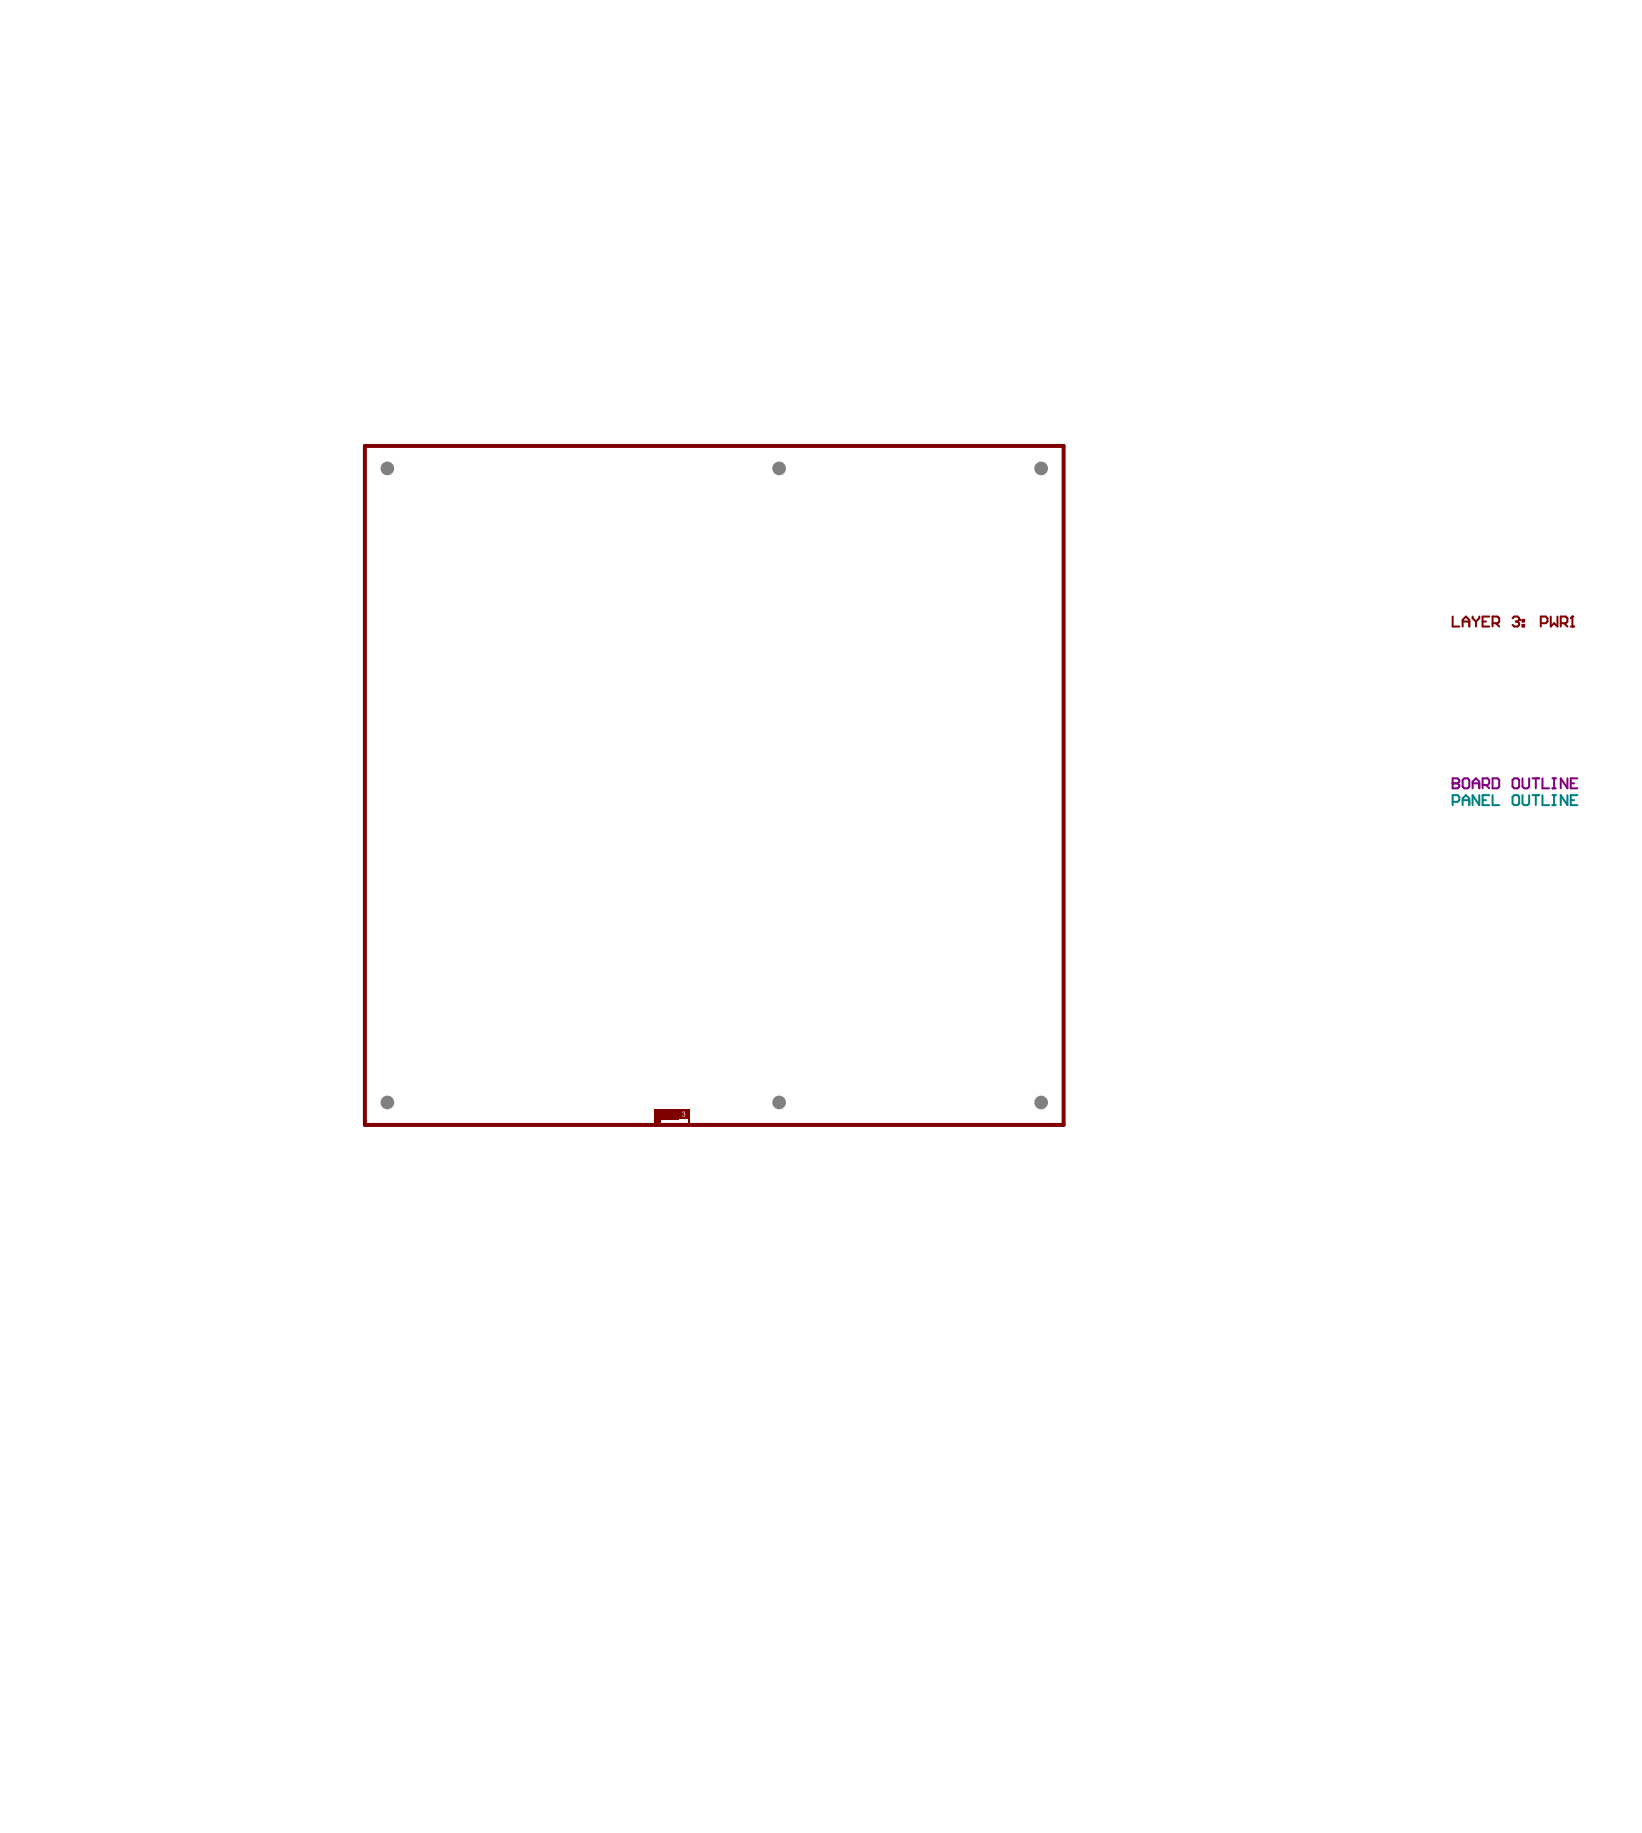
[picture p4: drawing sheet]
<svg xmlns="http://www.w3.org/2000/svg" width="1390mm" height="1552mm" viewBox="0 0 1390 1552" stroke-linecap="round" stroke-linejoin="round" font-family="sans-serif">
<path d="M309 377h591v575h-591z" fill="none" stroke="#008080" stroke-width=".85"/>
<g fill="none" stroke="#008080" stroke-width="1.7">
<path d="M1229 679h5l1-2v-3l-1-1h-5v8M1238 677h5M1252 673v8l-6-8v8M1255 677h2M1260 673h-5v8h5M1263 673v8h6M1281 673h3l2 1v6l-2 1h-3l-1-1v-6zM1288 673v7l2 1h3l1-1v-7M1297 673h6M1300 673v8M1305 673v8h6M1314 673h3"/>
<path d="M1315 673v8M1326 673v8l-5-8v8M1329 677h3M1335 673h-6v8h6M1238 681v-5l3-3 2 3v5M1314 681h3"/>
</g>
<path d="M1229 659v8h5l1-1v-2l-1-1h-5" fill="none" stroke="#800080" stroke-width="1.7"/>
<circle cx="1229" cy="663" r=".8" fill="#800080"/>
<g fill="none" stroke="#800080" stroke-width="1.7">
<path d="M1229 659h5l1 1v2l-1 1h-5M1239 659h3l1 1v6l-1 1h-3l-1-1v-6zM1263 659h4l2 1v6l-2 1h-4zM1281 659h3l2 1v6l-2 1h-3l-1-1v-6zM1288 659v7l2 1h3l1-1v-7M1297 659h6M1300 659v8M1305 659v8h6M1314 659h3M1315 659v8M1326 659v8l-5-8v8M1335 659h-6v8h6"/>
<path d="M1246 663h6M1246 667v-5l3-3 3 3v5M1255 664h4l1-1v-3l-1-1h-4v8M1257 664l3 3M1314 667h3M1329 663h3"/>
</g>
<path d="M309 377h591v575h-591z" fill="none" stroke="#800000" stroke-width="3.4"/>
<g fill="#800000">
<path d="M553 939h1v11h-1z" fill-rule="evenodd"/>
<path d="M558 939h1v11h-1z" fill-rule="evenodd"/>
<path d="M557 939h1v11h-1z" fill-rule="evenodd"/>
</g>
<path d="M567 939v8M574 939v8" fill="none" stroke="#800000" stroke-width=".85"/>
<g fill="#800000">
<path d="M580 939h2v7h-2z" fill-rule="evenodd"/>
<path d="M582 939h2v11h-2z" fill-rule="evenodd"/>
<path d="M555 939h1v11h-1z" fill-rule="evenodd"/>
<path d="M559 939h15v8h-15z" fill-rule="evenodd"/>
<path d="M575 939h2v7h-2z" fill-rule="evenodd"/>
<path d="M575 945h7v1h-7z" fill-rule="evenodd"/>
</g>
<path d="M574 939h9M574 947h9" fill="none" stroke="#800000" stroke-width=".85"/>
<g fill="#800000">
<path d="M575 939h7v2h-7z" fill-rule="evenodd"/>
<path d="M577 941h3v4h-3z" fill-rule="evenodd"/>
</g>
<path d="M578 941h1h1l-1 2 1 1-1 1h-1l-1-1h1l1 1v-1v-1h-1l1-1v-1l-2 1z" fill="#fff"/>
<path d="M1229 522v8h6M1238 530v-5l3-3 2 3v5M1238 526h5M1246 522v1l3 3M1249 526v4M1252 522v1l-3 3M1255 526h2M1260 522h-5v8h5M1263 528h4l2-2v-3l-2-1h-4v8M1266 528l3 2M1280 523l1-1h3l2 1v2" fill="none" stroke="#800000" stroke-width="1.7"/>
<circle cx="1286" cy="525" r=".8" fill="#800000"/>
<path d="M1283 526h1M1284 526l2 2v1l-2 1h-3l-1-1M1286 525l-2 1M1288 525h2v1h-2zM1288 529h2v1h-2zM1304 528h4l2-2v-3l-2-1h-4v8M1312 522v8l3-2 3 2v-8M1321 528h4l1-2v-3l-1-1h-4v8M1324 528l2 2M1329 530h3M1331 522v8" fill="none" stroke="#800000" stroke-width="1.7"/>
<circle cx="1331" cy="522" r=".8" fill="#800000"/>
<path d="M1331 522l-2 1" fill="none" stroke="#800000" stroke-width="1.7"/>
<g fill="#808080">
<circle cx="328" cy="933" r="6"/>
<circle cx="328" cy="396" r="6"/>
<circle cx="659" cy="933" r="6"/>
<circle cx="659" cy="396" r="6"/>
<circle cx="881" cy="933" r="6"/>
<circle cx="881" cy="396" r="6"/>
</g>
</svg>
